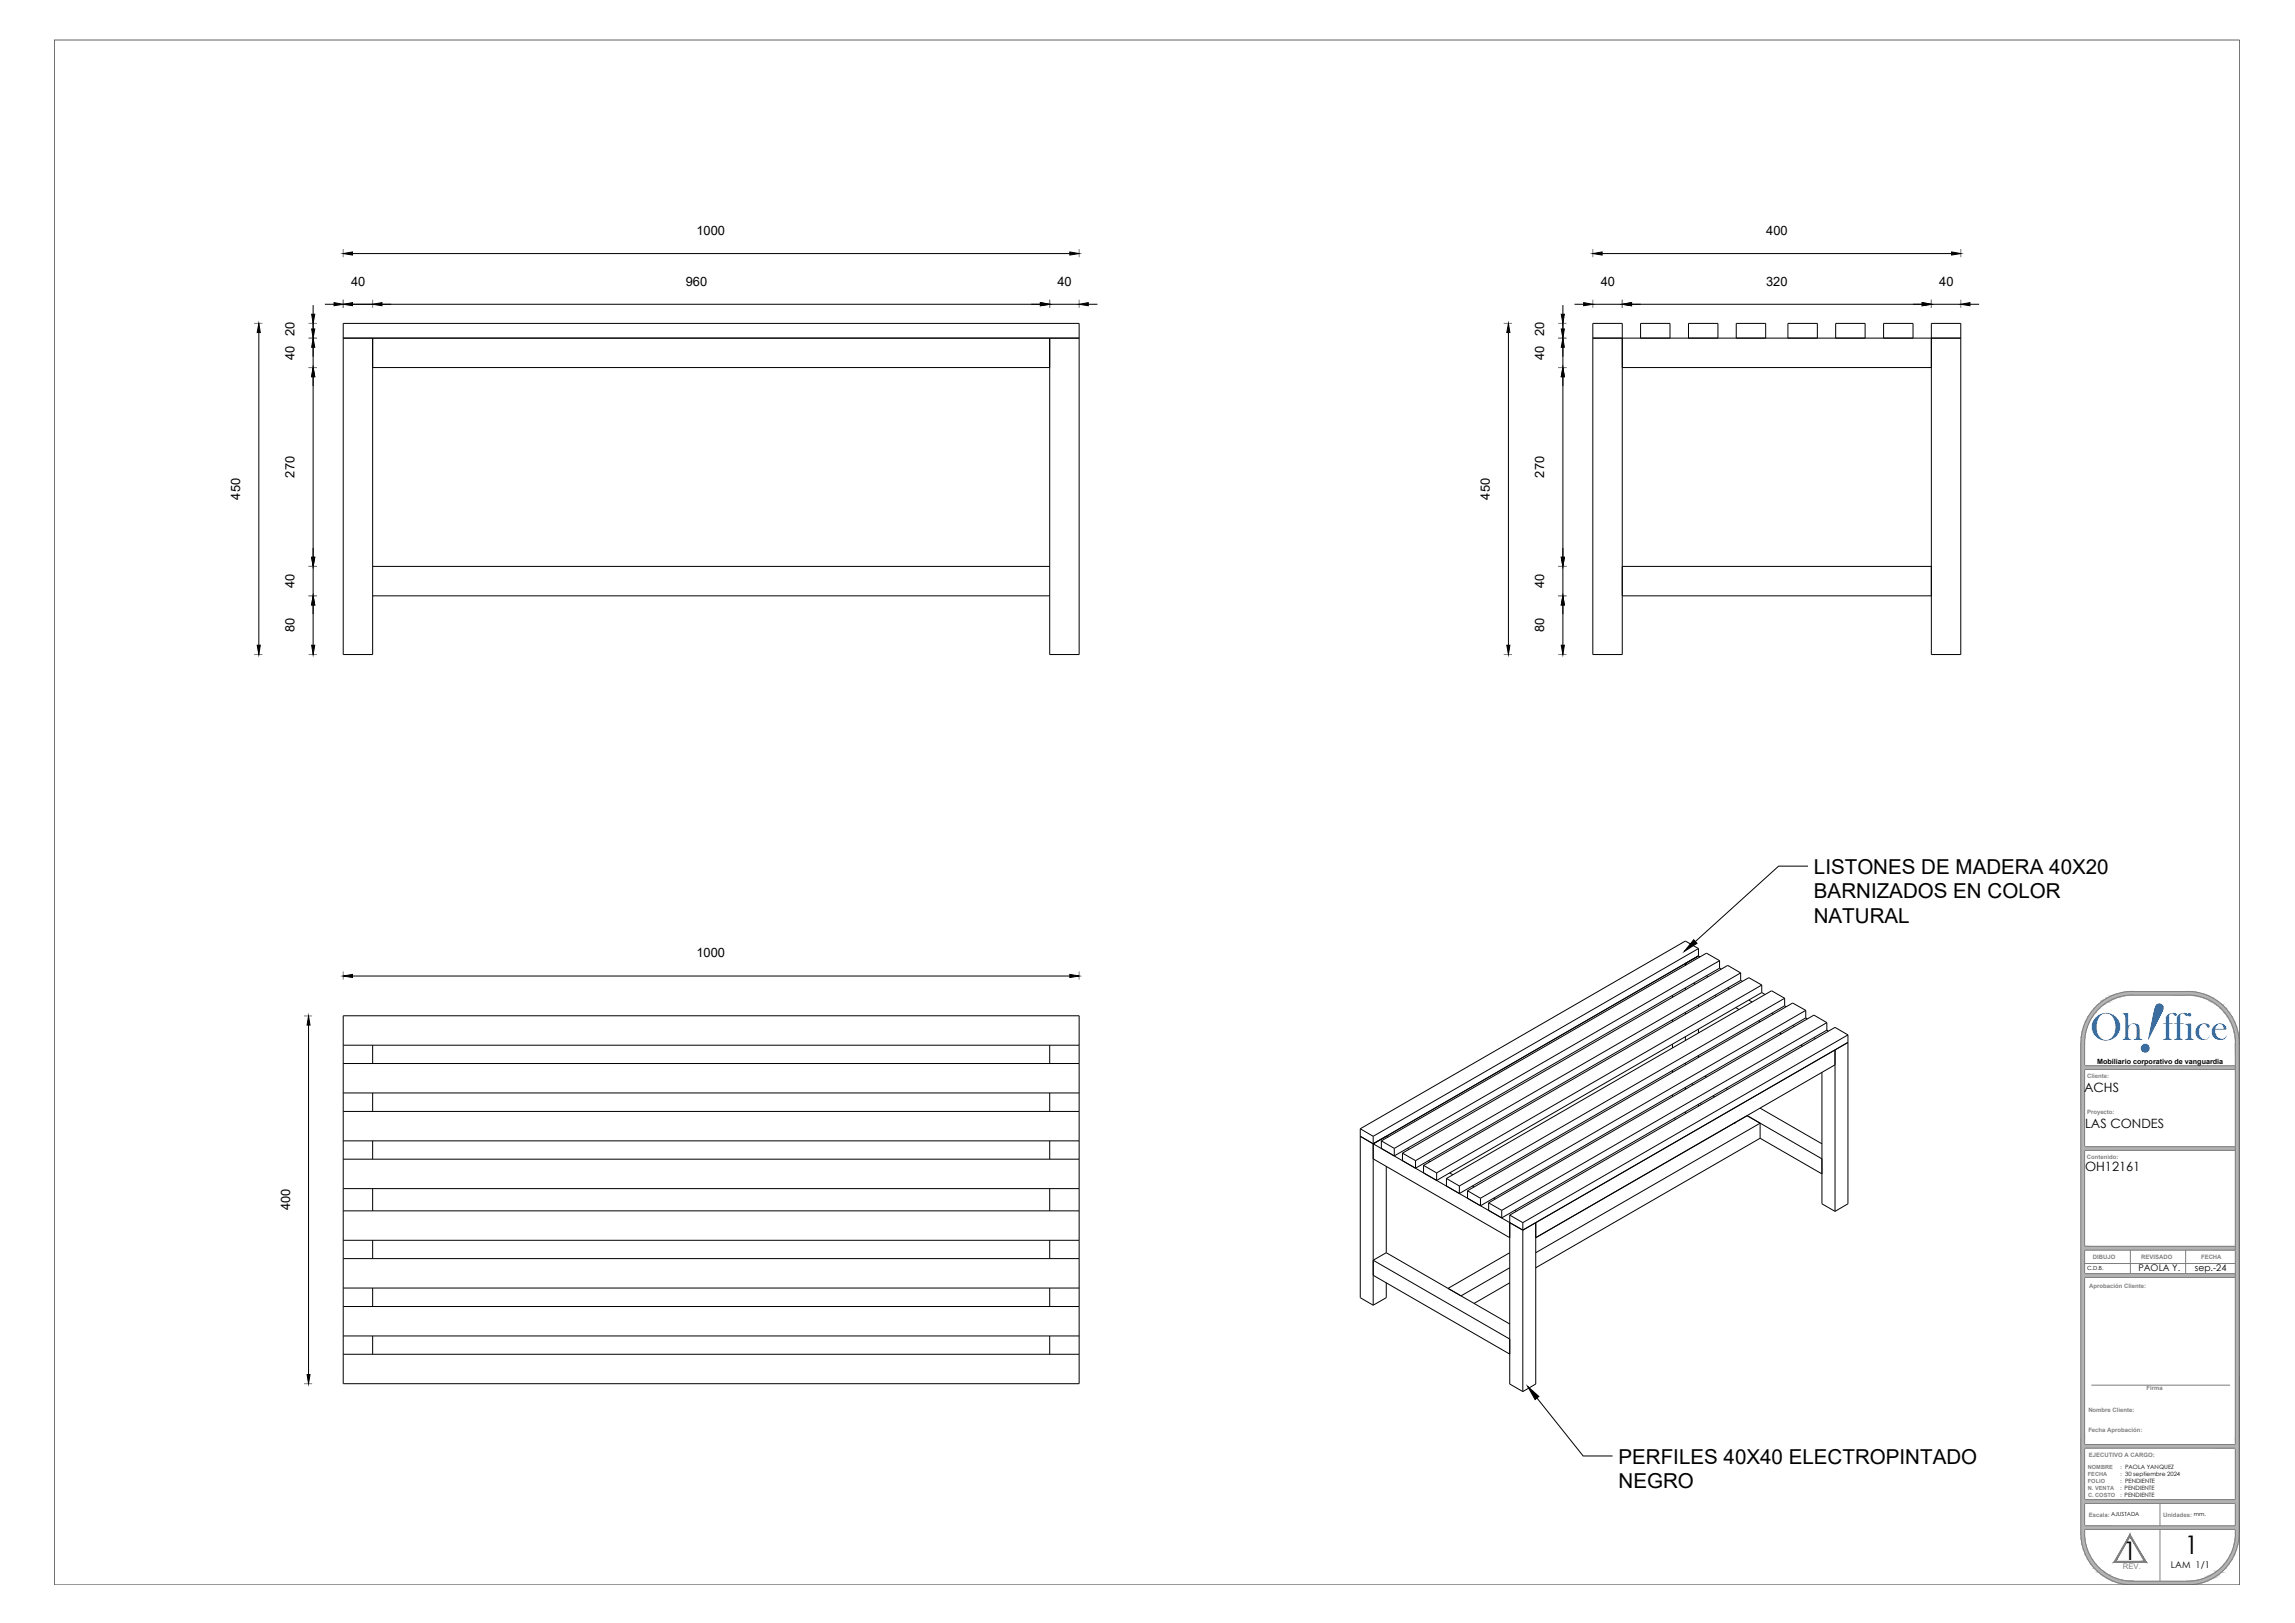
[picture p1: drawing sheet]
<svg xmlns="http://www.w3.org/2000/svg" width="594mm" height="420mm" viewBox="0 0 594 420" stroke-linecap="round" stroke-linejoin="round" font-family="sans-serif">
<defs><g id="words">
<text font-size="19.6" fill="#007fff" x="552.6" y="271.5" transform="rotate(19 552.6 271.5)">!</text>
<text font-size="10.2" fill="#007fff" x="541.1" y="269.2">Oh ffice</text>
<g font-size="6.6">
<text x="549.5" y="403.9">1</text>
<text x="565.5" y="402.3">1</text>
</g>
<g font-size="5.3">
<text x="469.5" y="226.1">LISTONES DE MADERA 40X20</text>
<text x="469.5" y="232.6">BARNIZADOS EN COLOR</text>
<text x="469.5" y="238.9">NATURAL</text>
<text x="419" y="378.9">PERFILES 40X40 ELECTROPINTADO</text>
<text x="419" y="385.3">NEGRO</text>
</g>
<g font-size="3.3">
<text x="180.3" y="60.8">1000</text>
<text x="457.2" y="60.8">400</text>
<text x="90.9" y="73.9">40</text>
<text x="177.5" y="73.9">960</text>
<text x="273.7" y="73.9">40</text>
<text x="414.3" y="73.9">40</text>
<text x="457.2" y="73.9">320</text>
<text x="502" y="73.9">40</text>
<text x="76.3" y="87" transform="rotate(-90 76.3 87)">20</text>
<text x="399.7" y="87" transform="rotate(-90 399.7 87)">20</text>
<text x="76.3" y="93.1" transform="rotate(-90 76.3 93.1)">40</text>
<text x="399.7" y="93.1" transform="rotate(-90 399.7 93.1)">40</text>
<text x="76.3" y="123.6" transform="rotate(-90 76.3 123.6)">270</text>
<text x="399.7" y="123.6" transform="rotate(-90 399.7 123.6)">270</text>
<text x="62.2" y="129.3" transform="rotate(-90 62.2 129.3)">450</text>
<text x="385.6" y="129.3" transform="rotate(-90 385.6 129.3)">450</text>
<text x="76.3" y="152.2" transform="rotate(-90 76.3 152.2)">40</text>
<text x="399.7" y="152.2" transform="rotate(-90 399.7 152.2)">40</text>
<text x="76.3" y="163.7" transform="rotate(-90 76.3 163.7)">80</text>
<text x="399.7" y="163.7" transform="rotate(-90 399.7 163.7)">80</text>
<text x="180.3" y="247.8">1000</text>
<text x="539.5" y="282.6">ACHS</text>
<text x="539.7" y="292">LAS CONDES</text>
<text x="539.7" y="303.2">OH12161</text>
<text x="75.1" y="313.3" transform="rotate(-90 75.1 313.3)">400</text>
</g>
<g font-size="2.4">
<text x="553.5" y="329.1">PAOLA Y.</text>
<text x="568.1" y="329.1">sep.-24</text>
<text x="562" y="406">LAM 1/1</text>
</g>
<text font-size="2" fill="#808080" x="549.5" y="406.3">REV.</text>
<text font-size="1.9" x="542.9" y="275.4">Mobiliario corporativo de vanguardia</text>
<g font-size="1.5" fill="#808080">
<text x="540.3" y="279.2">Cliente:</text>
<text x="540.2" y="288.5">Proyecto:</text>
<text x="540.2" y="300">Contenido:</text>
<text x="541.8" y="326">DIBUJO</text>
<text x="554.3" y="326">REVISADO</text>
<text x="569.8" y="326">FECHA</text>
<text x="540.8" y="333.5">Aprobación Cliente:</text>
<text x="555.6" y="359.9">Firma</text>
<text x="540.6" y="365.7">Nombre Cliente:</text>
<text x="540.6" y="370.7">Fecha Aprobación:</text>
<text x="540.7" y="377.2">EJECUTIVO A CARGO:</text>
<text x="540.5" y="380.4">NOMBRE</text>
<text x="540.5" y="382.1">FECHA</text>
<text x="540.5" y="383.9">FOLIO</text>
<text x="548.8" y="380.4">: PAOLA YANQUEZ</text>
<text x="548.8" y="382.1">: 30 septiembre 2024</text>
<text x="548.8" y="383.9">: PENDIENTE</text>
<text x="540.5" y="385.6">N. VENTA</text>
<text x="540.5" y="387.4">C. COSTO</text>
<text x="548.8" y="385.6">: PENDIENTE</text>
<text x="548.8" y="387.4">: PENDIENTE</text>
<text x="540.7" y="392.7">Escala: AJUSTADA</text>
<text x="560" y="392.7">Unidades: mm.</text>
</g>
<text font-size="1.5" x="540.2" y="328.7">C.D.B.</text>
</g></defs>
<g fill="none" stroke="#808080" stroke-width=".26">
<path d="M552.4 257.6h13.5M552.4 257.6a12.4 12.4 0 0 0-12.8 12.4v127a12.4 12.4 0 0 0 12.8 12.3M552.4 256.7a13.3 13.3 0 0 0-13.7 13.3M552.4 256.7h13.5M565.9 256.7a13.3 13.3 0 0 1 13.7 13.3v127a13.3 13.3 0 0 1-13.7 13.3h-13.5a13.3 13.3 0 0 1-13.8-13.3v-127M565.9 257.6a12.4 12.4 0 0 1 12.8 12.4M539.6 275.9h39v.9h-39M578.6 270v127M539.6 296.9h39v.9h-39M539.6 322.7h39v.9h-39M539.6 329.7h39v1h-39M539.6 327.1h39"/>
<path d="M551.5 323.6v6.1M565.8 323.6v6.1M541.3 358.6h36M539.6 374h39M539.6 374.9h39M539.6 395.9h39M539.6 395h39M539.6 388.2h39M539.6 389.2h39M559.1 389.2v5.8M559.1 395.9v13.4M578.7 397a12.4 12.4 0 0 1-12.8 12.3h-13.5"/>
</g>
<g fill="#b3b3b3" stroke="#b3b3b3" stroke-width=".26">
<path d="M552.4 256.7h14.9zM551 256.7h16.3z"/>
<path d="M551 256.7l17.7 .2-1.4-.2zM549.6 256.9l1.4-.2 17.7 .2z"/>
<path d="M549.6 256.9l20.5 .3-1.4-.3zM548.2 257.2l1.4-.3 20.5 .3z"/>
<path d="M548.2 257.2l23 .4-1.1-.4zM547.1 257.6l1.1-.4 23 .4z"/>
<path d="M565.9 257.6l5.4 .1zM565.9 257.6l5.4 .1z"/>
<path d="M547.1 257.6h5.3zM546.9 257.7h4.1z"/>
<path d="M567.3 257.7h4.1zM567.3 257.7h4.1z"/>
<path d="M546.9 257.7h4.1zM546.8 257.7h3.9z"/>
<path d="M567.6 257.7l4.1 .2-.3-.2zM567.6 257.7l4.1 .2z"/>
<path d="M546.8 257.7l2.8 .2 1.1-.2zM546.5 257.9l.3-.2 2.8 .2z"/>
<path d="M568.7 257.9l3.8 .3-.8-.3zM568.7 257.9l3.8 .3h-2.5z"/>
<path d="M546.5 257.9l1.7 .3 1.4-.3zM545.7 258.2l.8-.3 1.7 .3z"/>
<path d="M570 258.2l2.7 .1zM570 258.2l2.7 .1z"/>
<path d="M545.7 258.2h2.5zM545.5 258.3h2.4z"/>
<path d="M570.3 258.3l3 .4-.6-.4zM570.3 258.3l3 .4h-1.9z"/>
<path d="M545.5 258.3l1.3 .4 1.1-.4zM544.9 258.7l.6-.4 1.3 .4z"/>
<path d="M571.4 258.7l2.5 .4-.6-.4zM571.4 258.7l2.5 .4h-1.9z"/>
<path d="M544.9 258.7l1.3 .4 .6-.4zM544.4 259.1l.5-.4 1.3 .4z"/>
<path d="M572 259.1l2.3 .3-.4-.3zM572 259.1l2.3 .3h-1.7z"/>
<path d="M544.4 259.1l1.2 .3 .6-.3zM543.9 259.4l.5-.3 1.2 .3z"/>
<path d="M572.6 259.4l2.4 .6-.7-.6zM572.6 259.4l2.4 .6h-1.5z"/>
<path d="M543.9 259.4l.9 .6 .8-.6zM543.2 260l.7-.6 .9 .6z"/>
<path d="M573.5 260l1.8 .2-.3-.2zM573.5 260l1.8 .2h-1.5z"/>
<path d="M543.2 260l1.2 .2 .4-.2zM543 260.2l.2-.2 1.2 .2z"/>
<path d="M573.8 260.2l2.3 .7-.8-.7zM573.8 260.2l2.3 .7h-1.4z"/>
<path d="M543 260.2l.5 .7 .9-.7zM543 260.2l.5 .7h-1.3z"/>
<path d="M574.7 260.9l1.5 .2-.1-.2zM574.7 260.9l1.5 .2h-1.3z"/>
<path d="M542.2 260.9l1.2 .2 .1-.2zM542.2 260.9l1.2 .2h-1.3z"/>
<path d="M574.9 261.1l2 .9-.7-.9zM574.9 261.1l2 .9h-1.2z"/>
<path d="M542.1 261.1l.4 .9 .9-.9zM542.1 261.1l.4 .9h-1.2z"/>
<path d="M575.7 262l1.3 .2zM575.7 262l1.3 .2z"/>
<path d="M541.3 262h1.2zM541.3 262l1.1 .2h-1.2z"/>
<path d="M575.8 262.2l2 1-.8-1zM575.8 262.2l2 1h-1.2z"/>
<path d="M541.2 262.2l.4 1 .8-1zM541.2 262.2l.4 1h-1.1z"/>
<path d="M576.6 263.2l1.2 .1zM576.6 263.2l1.2 .1z"/>
<path d="M540.5 263.2h1.1zM540.5 263.2l1.1 .1z"/>
<path d="M576.7 263.3l1.7 1.2-.6-1.2zM576.7 263.3l1.7 1.2h-1.1z"/>
<path d="M540.5 263.3l.4 1.2 .7-1.2zM540.5 263.3l.4 1.2h-1.1z"/>
<path d="M577.3 264.5h1.1zM577.3 264.5h1.1z"/>
<path d="M539.8 264.5h1.1zM539.8 264.5h1.1z"/>
<path d="M577.4 264.5l1.5 1.3-.5-1.3zM577.4 264.5l1.5 1.3h-1z"/>
<path d="M539.8 264.5l.5 1.3 .6-1.3zM539.8 264.5l.5 1.3h-1z"/>
<path d="M577.9 265.8h1zM577.9 265.8h1z"/>
<path d="M539.3 265.8h1zM539.3 265.8h1z"/>
<path d="M577.9 265.8l1.4 1.4-.4-1.4zM577.9 265.8l1.4 1.4h-1z"/>
<path d="M539.3 265.8l.6 1.4 .4-1.4zM539.3 265.8l.6 1.4h-1z"/>
<path d="M578.3 267.2h1zM578.3 267.2h1z"/>
<path d="M538.9 267.2h1zM538.9 267.2h1z"/>
<path d="M578.3 267.2l1.2 1.4-.2-1.4zM578.3 267.2l1.2 1.4h-.9z"/>
<path d="M538.9 267.2l.8 1.4 .2-1.4zM538.9 267.2l.8 1.4h-1z"/>
<path d="M578.6 268.6h.9zM578.6 268.6h.9z"/>
<path d="M538.7 268.6h1zM538.7 268.6h1z"/>
<path d="M578.6 268.6l1 1.4-.1-1.4zM578.6 268.6l1 1.4h-1z"/>
<path d="M538.7 268.6l.9 1.4 .1-1.4zM538.7 268.6l.9 1.4h-1z"/>
<path d="M578.6 270l1 102.3v-102.3zM578.6 270l1 102.3h-1z"/>
<path d="M538.6 270l1 102.3v-102.3zM538.6 270l1 102.3h-1z"/>
<path d="M578.6 372.3l1 24.7v-24.7zM578.6 372.3l1 24.7h-1z"/>
<path d="M538.6 372.3l1 24.7v-24.7zM538.6 372.3l1 24.7h-1z"/>
<path d="M578.6 397l.9 1.4 .1-1.4zM578.6 397l.9 1.4h-.9z"/>
<path d="M538.6 397l1.1 1.4-.1-1.4zM538.6 397l1.1 1.4h-1z"/>
<path d="M578.6 398.4h.9zM578.6 398.4h.9z"/>
<path d="M538.7 398.4h1zM538.7 398.4h1z"/>
<path d="M578.6 398.4l.7 1.4 .2-1.4zM578.6 398.4l.7 1.4h-1z"/>
<path d="M538.7 398.4l1.2 1.4-.2-1.4zM538.7 398.4l1.2 1.4h-1z"/>
<path d="M578.3 399.8h1zM578.3 399.8h1z"/>
<path d="M538.9 399.8h1zM538.9 399.8h1z"/>
<path d="M578.3 399.8l.6 1.3 .4-1.3zM578.3 399.8l.6 1.3h-1z"/>
<path d="M538.9 399.8l1.4 1.3-.4-1.3zM538.9 399.8l1.4 1.3h-1z"/>
<path d="M577.9 401.1l1 .1zM577.9 401.1l1 .1z"/>
<path d="M539.3 401.1l1 .1zM539.3 401.1l1 .1z"/>
<path d="M577.9 401.2l.5 1.2 .5-1.2zM577.9 401.2l.5 1.2h-1z"/>
<path d="M539.3 401.2l1.6 1.2-.6-1.2zM539.3 401.2l1.6 1.2h-1.1z"/>
<path d="M577.4 402.4h1zM577.4 402.4l1 .1z"/>
<path d="M539.8 402.4l1.1 .1zM539.8 402.4l1.1 .1z"/>
<path d="M577.3 402.5l.5 1.2 .6-1.2zM577.3 402.5l.5 1.2h-1.1z"/>
<path d="M539.8 402.5l1.8 1.2-.7-1.2zM539.8 402.5l1.8 1.2h-1.1z"/>
<path d="M576.7 403.7h1.1zM576.7 403.7l1.1 .1z"/>
<path d="M540.5 403.7l1.1 .1zM540.5 403.7l1.1 .1z"/>
<path d="M576.6 403.8l.4 1 .8-1zM576.6 403.8l.4 1h-1.2z"/>
<path d="M540.5 403.8l1.9 1-.8-1zM540.5 403.8l1.9 1h-1.2z"/>
<path d="M575.8 404.8h1.2zM575.8 404.8l1.1 .1h-1.2z"/>
<path d="M541.2 404.8l1.3 .1zM541.2 404.8l1.3 .1z"/>
<path d="M575.7 404.9l.5 1 .7-1zM575.7 404.9l.5 1h-1.3z"/>
<path d="M541.3 404.9l2.1 1-.9-1zM541.3 404.9l2.1 1h-1.3z"/>
<path d="M574.9 405.9l1.2 .1 .1-.1zM574.9 405.9l1.2 .1h-1.4z"/>
<path d="M542.1 405.9l1.4 .1-.1-.1zM542.1 405.9l1.4 .1h-1.3z"/>
<path d="M574.7 406l.6 .8 .8-.8zM573.8 406.8l.9-.8 .6 .8z"/>
<path d="M542.2 406l2.2 .8-.9-.8zM542.2 406l2.2 .8h-1.4z"/>
<path d="M573.8 406.8l1.2 .2 .3-.2zM573.5 407l.3-.2 1.2 .2z"/>
<path d="M543 406.8l1.8 .2-.4-.2zM543 406.8l1.8 .2h-1.6z"/>
<path d="M573.5 407l.8 .6 .7-.6zM572.6 407.6l.9-.6 .8 .6z"/>
<path d="M543.2 407l2.4 .6-.8-.6zM543.2 407l2.4 .6h-1.7z"/>
<path d="M572.6 407.6l1.3 .3 .4-.3zM572 407.9l.6-.3 1.3 .3z"/>
<path d="M543.9 407.6l2.3 .3-.6-.3zM543.9 407.6l2.3 .3h-1.8z"/>
<path d="M572 407.9l1.3 .3 .6-.3zM571.4 408.2l.6-.3 1.3 .3z"/>
<path d="M544.4 407.9l2.4 .3-.6-.3zM544.4 407.9l2.4 .3h-1.9z"/>
<path d="M571.4 408.2l1.3 .4 .6-.4zM570.3 408.6l1.1-.4 1.3 .4z"/>
<path d="M544.9 408.2l3 .4-1.1-.4zM544.9 408.2l3 .4h-2.4z"/>
<path d="M570.3 408.6h2.4zM570 408.8h2.5z"/>
<path d="M545.5 408.6l2.7 .2zM545.5 408.6l2.7 .2z"/>
<path d="M570 408.8l1.7 .3 .8-.3zM568.7 409.1l1.3-.3 1.7 .3z"/>
<path d="M545.7 408.8l3.9 .3-1.4-.3zM545.7 408.8l3.9 .3h-3.1z"/>
<path d="M568.7 409.1l2.7 .2 .3-.2zM567.6 409.3l1.1-.2 2.7 .2z"/>
<path d="M546.5 409.1l4.2 .2zM546.5 409.1l4.2 .2h-3.9z"/>
<path d="M567.6 409.3h3.8zM567.3 409.3h4z"/>
<path d="M546.8 409.3h4.2zM546.8 409.3h4.2z"/>
<path d="M567.3 409.3h4zM565.9 409.3h5.3z"/>
<path d="M546.9 409.3h5.5zM546.9 409.3h5.5z"/>
<path d="M547.1 409.3l23 .4 1.1-.4zM547.1 409.3l23 .4h-21.9z"/>
<path d="M548.2 409.7l20.5 .4 1.4-.4zM548.2 409.7l20.5 .4h-19.1z"/>
<path d="M549.6 410.1l17.7 .2 1.4-.2zM549.6 410.1l17.7 .2h-16.3z"/>
<path d="M551 410.3h16.3zM551 410.3h14.9z"/>
<path d="M539.6 322.7l39 .9v-.9zM539.6 322.7l39 .9h-39z"/>
<path d="M539.6 395l39 .9v-.9zM539.6 395l39 .9h-39z"/>
<path d="M539.6 329.7l39 1v-1zM539.6 329.7l39 1h-39z"/>
<path d="M539.6 388.2l39 1v-1zM539.6 388.2l39 1h-39z"/>
<path d="M539.6 296.9l39 .9v-.9zM539.6 296.9l39 .9h-39z"/>
<path d="M539.6 275.9l39 .9v-.9zM539.6 275.9l39 .9h-39z"/>
<path d="M539.6 374l39 .9v-.9zM539.6 374l39 .9h-39z"/>
</g>
<path d="M551.4 397.2v.6l4.2 6.7zM551.4 397.8l4.2 6.7-.5-.3zM547.1 404.5h8.5l-.5-.3zM547.1 404.5l.6-.3h7.4zM551.4 397.2l-4.3 7.3 .6-.3zM551.4 397.2v.6l-3.7 6.4z" fill="#808080" stroke="#808080" stroke-width=".26"/>
<path d="M14.1 10.4h565.6v399.9h-565.6z" fill="none" stroke="#636466" stroke-width=".26"/>
<g fill="none" stroke="#808080" stroke-width=".26">
<path d="M88.8 64.5v2.1M88.8 77.6v2.1M96.5 77.6v2.1M271.7 77.6v2.1M279.3 64.5v2.1M279.3 77.6v2.1M412.3 64.5v2.1M412.3 77.6v2.1M419.9 77.6v2.1M499.9 77.6v2.1M507.6 64.5v2.1M507.6 77.6v2.1"/>
<path d="M65.8 83.7h2.1M79.9 95.2h2.1M79.9 87.5h2.1M79.9 83.7h2.1M389.2 83.7h2.2M403.3 95.2h2.2M403.3 87.5h2.2M403.3 83.7h2.2M79.9 154.2h2.1M79.9 146.6h2.1M403.3 154.2h2.2M403.3 146.6h2.2"/>
<path d="M65.8 169.4h2.1M79.9 169.4h2.1M389.2 169.4h2.2M403.3 169.4h2.2M88.8 251.5v2.1M279.3 251.5v2.1M78.7 263h2.1M78.7 358.2h2.1"/>
</g>
<g fill="none" stroke="#000" stroke-width=".26">
<path d="M81.1 79v2.4M84.1 78.8h2.4M88.8 78.8h180.5M91.3 65.6h185.6M271.7 78.8h7.6M281.7 78.8h2.4M404.6 79v2.4M407.6 78.8h2.3M412.3 78.8h7.6M414.7 65.6h90.5M422.3 78.8h75.3M499.9 78.8h7.7"/>
<path d="M509.9 78.8h2.4M67 86.1v80.9M81.1 82.8v12.4M81.1 97.5v46.8M390.5 86.1v80.9M404.6 82.8v12.4M404.6 97.5v46.8M81.1 146.6v7.6M81.1 156.6v10.4M404.6 146.6v7.6M404.6 156.6v10.4M468 224.2h-7.6l-21.5 19.5"/>
<path d="M91.3 252.7h185.6M79.9 265.4v90.4M397.8 361.9l12 15h7.6"/>
</g>
<g fill="#000" stroke="#000" stroke-width=".26">
<path d="M86.5 78.3l2.3 .5-2.3 .3zM88.8 65.6l2.5-.4v.8zM88.8 78.8l2.5-.5v.8zM96.5 78.8l2.4-.5v.8zM269.3 78.3l2.4 .5-2.4 .3zM276.9 65.2l2.4 .4-2.4 .4zM279.3 78.8l2.4-.5v.8zM409.9 78.3l2.4 .5-2.4 .3zM412.3 65.6l2.4-.4v.8zM419.9 78.8l2.4-.5v.8zM497.6 78.3l2.3 .5-2.3 .3zM505.2 65.2l2.4 .4-2.4 .4z"/>
<path d="M507.6 78.8l2.3-.5v.8zM67 83.7l.4 2.4h-.8zM81.1 95.2l.4 2.3h-.8zM80.7 85.2h.8l-.4 2.3zM81.1 87.5l.4 2.4h-.8zM80.7 81.4h.8l-.4 2.3zM390.5 83.7l.3 2.4h-.8zM404.6 95.2l.3 2.3h-.8zM404.1 85.2h.8l-.3 2.3zM404.6 87.5l.3 2.4h-.8zM404.1 81.4h.8l-.3 2.3zM81.1 154.2l.4 2.4h-.8z"/>
<path d="M80.7 144.3h.8l-.4 2.3zM404.6 154.2l.3 2.4h-.8zM404.1 144.3h.8l-.3 2.3zM66.6 167h.8l-.4 2.4zM80.7 167h.8l-.4 2.4zM390 167h.8l-.3 2.4zM404.1 167h.8l-.3 2.4zM88.8 252.7l2.5-.4v.8zM276.9 252.3l2.4 .4-2.4 .4zM438.4 243.3l.9 .9-3.3 2.1zM79.9 263l.3 2.4h-.7zM79.5 355.8h.7l-.3 2.4z"/>
<path d="M395.5 358.9l2.8 2.6-.9 .8z"/>
</g>
<!-- layer: MD_Visible -->
<g fill="none" stroke="#000" stroke-width=".26">
<path d="M88.8 87.5h190.5M96.5 87.5v81.9h-7.7v-85.7h190.5v85.7h-7.6v-81.9M96.5 95.2h175.2M412.3 87.5h95.3M412.3 83.7h7.6v85.7h-7.6zM419.9 95.2h80M424.7 87.5v-3.8h7.6v3.8M437.1 87.5v-3.8h7.6v3.8M449.4 87.5v-3.8h7.7v3.8M462.8 87.5v-3.8h7.6v3.8M475.2 87.5v-3.8h7.6v3.8M487.6 87.5v-3.8h7.6v3.8"/>
<path d="M499.9 83.7h7.7v85.7h-7.7zM96.5 154.2h175.2M96.5 146.6h175.2M419.9 154.2h80M419.9 146.6h80M432.9 257.7v.5M436.3 249.4v.5M436.3 255.8v.4M436.3 249.4l.4 .3M438.4 254.5l.4 .3M439.7 247.5l-3.4 1.9M439.7 245.6v1.9"/>
<path d="M439.7 247.5l-84.2 48.6M439.7 247.5l.4 .2M439.7 245.6l-3.4-2-84.2 48.6M439.7 245.6l-84.2 48.6M441.7 252.6l.5 .2M443.9 257.7l.4 .2M445.1 250.6l.4 .3M445.1 248.7l-3.4-2-84.1 48.6M445.1 248.7v1.9M445.1 250.6l-84.2 48.6M445.1 248.7l-84.2 48.6M447.2 255.8l.5 .2"/>
<path d="M450.6 253.8l.4 .2M450.6 251.9l-3.4-2-84.2 48.6M450.6 251.9v1.9M450.6 253.8l-84.2 48.6M450.6 251.9l-84.2 48.6M452.7 258.9l.8 .5M456 256.9l.9 .6M456 255l-3.3-1.9-84.2 48.6M456 255v1.9M456 256.9l-84.1 48.7M456 255l-84.1 48.6M462 258.4l-3.4-1.9-84.2 48.6"/>
<path d="M462 258.4v2M462 258.4l-84.2 48.6M88.8 263h190.5v95.2h-190.5zM88.8 275.3h190.5M88.8 270.6h190.5M96.5 270.6v4.7M271.7 270.6v4.7M432.9 264v.5M432.9 270.3v1M432.9 277.1v.5M436.3 262.1v.4M436.3 268.4v1"/>
<path d="M436.3 275.2v.5M439.7 260.1v.5M439.7 266.4v1M439.7 273.2v.6M441.3 278.6l.4 .2M449.3 260.8l.9 .6M455.2 264.3l.4 .2M458.6 262.3l.4 .2M460.7 267.4l.4 .3M462 260.4l.4 .2M462 260.4l-84.2 48.6M464 265.5l.5 .2"/>
<path d="M466.2 270.6l.4 .2M467.4 263.5l.5 .3M467.4 261.6l-3.4-1.9-84.1 48.6M467.4 261.6v1.9M467.4 263.5l-84.2 48.7M467.4 261.6l-84.2 48.6M469.5 268.6l.5 .3M471.6 277.6v34l3.4 2M472.9 266.7l.4 .2M472.9 264.7l-3.4-1.9-84.2 48.6M472.9 264.7v2M472.9 266.7l-84.2 48.6"/>
<path d="M472.9 264.7l-84.2 48.6M475 271.8l3.4-1.9-84.2 48.6M475 271.8v41.8M475 275.7l-77.5 44.7 54.8-31.6M475 271.8l-77.5 44.7M478.4 267.9v43.7l-3.4 2M478.4 267.9l-3.4-1.9-84.2 48.6M478.4 267.9l-84.2 48.6M88.8 295.3h190.5M88.8 287.7h190.5M88.8 282.9h190.5M96.5 282.9v4.8"/>
<path d="M96.5 295.3v4.8M271.7 282.9v4.8M271.7 295.3v4.8M352.1 294.2l3.4 1.9M352.1 292.2v43.7l3.4 2M352.1 292.2l3.4 2M355.5 296.1l38.7 22.4M355.5 294.2v43.7M357.6 295.3v2l3.3 1.9M357.6 295.3l3.3 2M359.3 294.4l-.5-.2-3.3 1.9M360.9 297.3v1.9"/>
<path d="M363 298.5l3.4 2M363 298.5v2l3.4 1.9M364.3 297.3l.4 .2M432.9 283.4v.6M433.4 289.5l.3 .3M436.3 281.5v.5M436.3 287.9v.4M437.9 280.6l.4 .2M439.7 285.9v.5M440 285.7l.5 .2M443.4 283.7l.5 .3M446.8 281.8l.4 .2"/>
<path d="M448.9 290.8h.1M452.3 288.8l3.3 2M452.3 288.8l19.3 11.2M455.6 290.8v3.9M455.6 294.7l-58.1 33.5M455.6 290.8l-58.1 33.5M455.6 286.9l16 9.2M455.6 294.7l16 9.2M88.8 313.5h190.5M88.8 307.7h190.5M88.8 300.1h190.5M96.5 307.7v5.8"/>
<path d="M271.7 307.7v5.8M355.5 300l35.3 20.4M358.8 301.9v22.4M366.4 300.5v1.9M368.5 301.7l3.4 1.9M368.5 301.7v1.9l3.4 2M369.8 300.5l.4 .2M371.9 303.6v2M374.4 305.1l3.4 1.9M374.4 305.1v1.9l3.4 2M375.2 303.6l.9 .5M377.8 307v2"/>
<path d="M379.9 308.3l3.3 1.9M379.9 308.3v1.9l3.3 2M381.2 307l.4 .3M383.2 310.2v2M385.3 311.4l3.4 1.9M385.3 311.4v1.9l3.4 2M386.6 310.2l.4 .2M388.7 313.3v2M390.8 314.6v43.7l3.4 1.9M390.8 314.6l3.4 1.9M392.1 313.3l.4 .3M394.2 316.5v43.7"/>
<path d="M397.5 316.5l-3.3 2M397.5 316.5v41.8l-3.3 1.9M88.8 338.2h190.5M88.8 333.4h190.5M88.8 325.8h190.5M88.8 321.1h190.5M96.5 321.1v4.7M96.5 333.4v4.8M271.7 321.1v4.7M271.7 333.4v4.8M355.5 330.1l35.3 20.4M358.8 332.1v3.8l-3.3 2"/>
<path d="M358.8 324.3l-3.3 1.9 35.3 20.5M358.8 324.3l32 18.5M390.8 324.3l-16 9.2 3.4 2 12.6-7.3M390.8 332.1l-9.2 5.3M88.8 350.6h190.5M88.8 345.8h190.5M96.5 345.8v4.8M271.7 345.8v4.8"/>
</g>
<use href="#words"/>
</svg>
